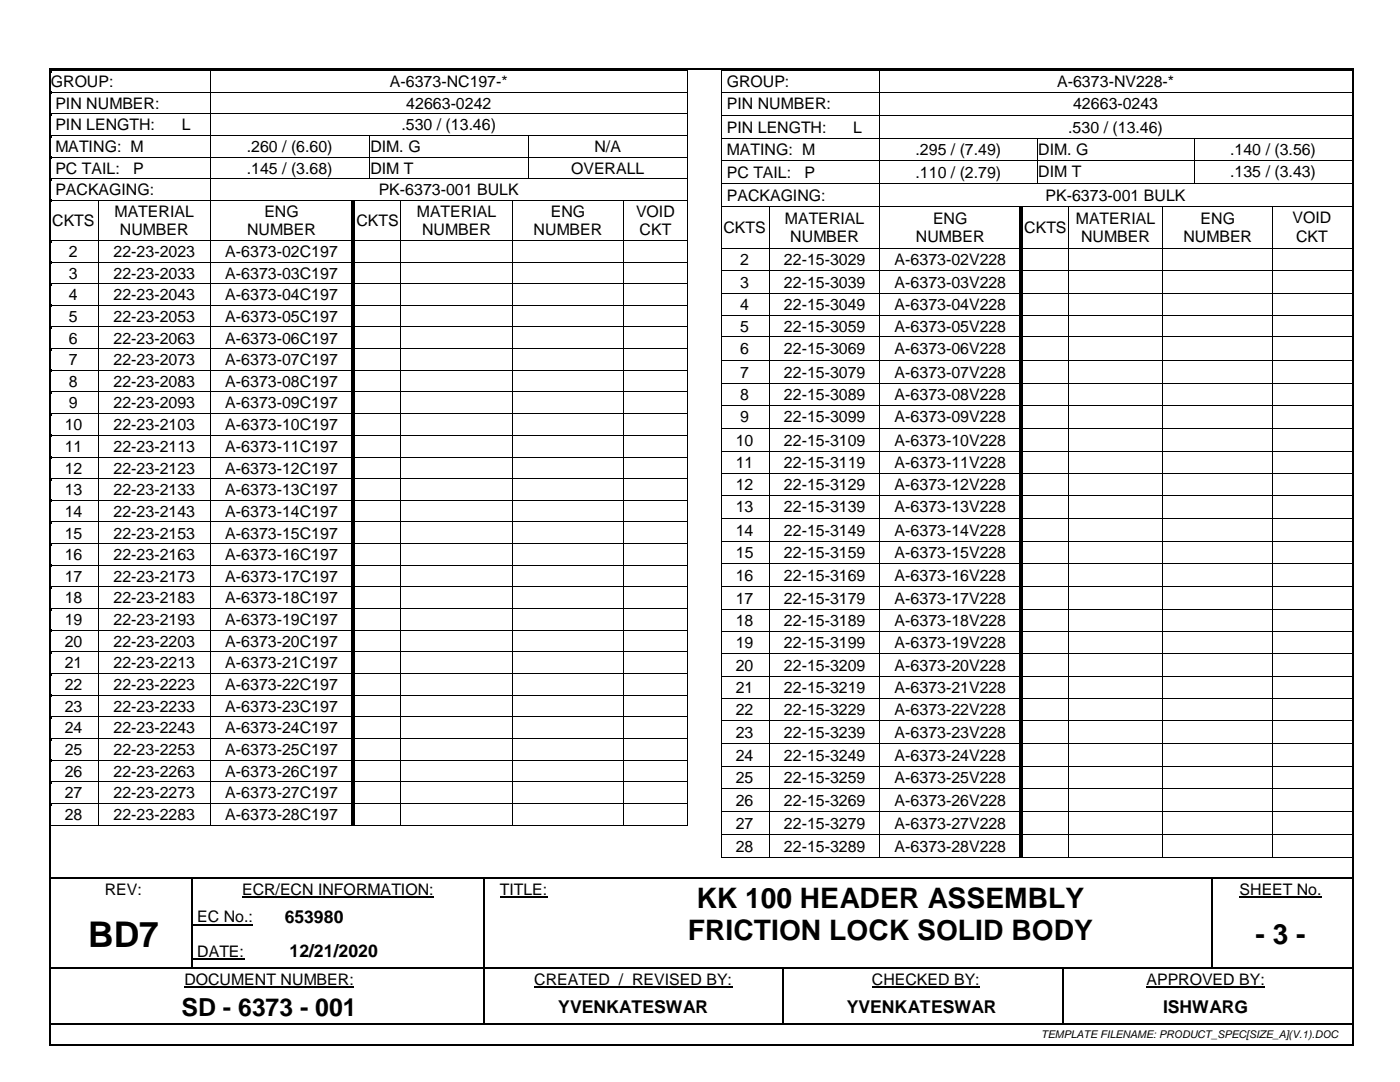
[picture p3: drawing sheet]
<svg xmlns="http://www.w3.org/2000/svg" width="279mm" height="216mm" viewBox="0 0 279 216" stroke-linecap="round" stroke-linejoin="round" font-family="sans-serif">
<defs><g id="words">
<text font-size="7.1" x="17.6" y="188.9">BD7</text>
<g font-size="5.6">
<text x="139" y="181.1">KK 100 HEADER ASSEMBLY</text>
<text x="137.3" y="187.6">FRICTION LOCK SOLID BODY</text>
<text x="250.6" y="188.3">- 3 -</text>
</g>
<text font-size="5" x="36.2" y="202.7">SD - 6373 - 001</text>
<g font-size="3.5">
<text x="56.8" y="184.1">653980</text>
<text x="57.8" y="191">12/21/2020</text>
<text x="111.4" y="202">YVENKATESWAR</text>
<text x="169" y="202">YVENKATESWAR</text>
<text x="232.1" y="202">ISHWARG</text>
</g>
<g font-size="3.2">
<text x="10.2" y="17.4">GROUP:</text>
<text x="77.8" y="17.4">A-6373-NC197-*</text>
<text x="145.1" y="17.4">GROUP:</text>
<text x="211" y="17.4">A-6373-NV228-*</text>
<text x="11" y="21.7">PIN NUMBER:</text>
<text x="81.1" y="21.7">42663-0242</text>
<text x="145.1" y="21.8">PIN NUMBER:</text>
<text x="214.2" y="21.8">42663-0243</text>
<text x="11" y="26">PIN LENGTH:</text>
<text x="36.3" y="26">L</text>
<text x="80.1" y="26">.530 / (13.46)</text>
<text x="145.1" y="26.5">PIN LENGTH:</text>
<text x="170.3" y="26.5">L</text>
<text x="213.2" y="26.5">.530 / (13.46)</text>
<text x="11" y="30.3">MATING: M</text>
<text x="11" y="34.6">PC TAIL:</text>
<text x="26.6" y="34.6">P</text>
<text x="49.2" y="30.3">.260 / (6.60)</text>
<text x="49.2" y="34.6">.145 / (3.68)</text>
<text x="73.9" y="30.3">DIM. G</text>
<text x="73.9" y="34.6">DIM T</text>
<text x="114" y="34.6">OVERALL</text>
<text x="118.6" y="30.3">N/A</text>
<text x="145.1" y="31">MATING: M</text>
<text x="145.1" y="35.5">PC TAIL:</text>
<text x="160.6" y="35.5">P</text>
<text x="182.7" y="31">.295 / (7.49)</text>
<text x="182.7" y="35.5">.110 / (2.79)</text>
<text x="207.2" y="31">DIM. G</text>
<text x="207.2" y="35.3">DIM T</text>
<text x="245.5" y="31">.140 / (3.56)</text>
<text x="245.5" y="35.3">.135 / (3.43)</text>
<text x="11" y="39">PACKAGING:</text>
<text x="75.6" y="39">PK-6373-001 BULK</text>
<text x="145.1" y="40.1">PACKAGING:</text>
<text x="208.7" y="40.1">PK-6373-001 BULK</text>
<text x="10.4" y="45.1">CKTS</text>
<text x="22.9" y="43.3">MATERIAL</text>
<text x="23.9" y="47">NUMBER</text>
<text x="49.3" y="47">NUMBER</text>
<text x="52.8" y="43.3">ENG</text>
<text x="71.1" y="45.1">CKTS</text>
<text x="83.2" y="43.3">MATERIAL</text>
<text x="84.3" y="47">NUMBER</text>
<text x="106.5" y="47">NUMBER</text>
<text x="109.9" y="43.3">ENG</text>
<text x="126.9" y="43.3">VOID</text>
<text x="127.7" y="47">CKT</text>
<text x="144.4" y="46.5">CKTS</text>
<text x="156.7" y="44.7">MATERIAL</text>
<text x="186.2" y="44.7">ENG</text>
<text x="204.4" y="46.5">CKTS</text>
<text x="214.7" y="44.7">MATERIAL</text>
<text x="239.6" y="44.7">ENG</text>
<text x="258" y="44.5">VOID</text>
<text x="13.8" y="51.3">2</text>
<text x="22.6" y="51.3">22-23-2023</text>
<text x="45" y="51.3">A-6373-02C197</text>
<text x="147.7" y="52.9">2</text>
<text x="156.4" y="52.9">22-15-3029</text>
<text x="157.7" y="48.4">NUMBER</text>
<text x="178.5" y="52.9">A-6373-02V228</text>
<text x="182.8" y="48.4">NUMBER</text>
<text x="215.8" y="48.4">NUMBER</text>
<text x="236.2" y="48.4">NUMBER</text>
<text x="258.6" y="48.2">CKT</text>
<text x="13.8" y="55.6">3</text>
<text x="13.8" y="59.9">4</text>
<text x="22.6" y="55.6">22-23-2033</text>
<text x="22.6" y="59.9">22-23-2043</text>
<text x="45" y="55.6">A-6373-03C197</text>
<text x="45" y="59.9">A-6373-04C197</text>
<text x="147.7" y="57.4">3</text>
<text x="156.4" y="57.4">22-15-3039</text>
<text x="178.5" y="57.4">A-6373-03V228</text>
<text x="13.8" y="64.2">5</text>
<text x="22.6" y="64.2">22-23-2053</text>
<text x="45" y="64.2">A-6373-05C197</text>
<text x="147.7" y="61.9">4</text>
<text x="156.4" y="61.9">22-15-3049</text>
<text x="178.5" y="61.9">A-6373-04V228</text>
<text x="13.8" y="68.5">6</text>
<text x="22.6" y="68.5">22-23-2063</text>
<text x="45" y="68.5">A-6373-06C197</text>
<text x="147.7" y="66.2">5</text>
<text x="147.7" y="70.7">6</text>
<text x="156.4" y="66.2">22-15-3059</text>
<text x="156.4" y="70.7">22-15-3069</text>
<text x="178.5" y="66.2">A-6373-05V228</text>
<text x="178.5" y="70.7">A-6373-06V228</text>
<text x="13.8" y="72.9">7</text>
<text x="13.8" y="77.2">8</text>
<text x="22.6" y="72.9">22-23-2073</text>
<text x="22.6" y="77.2">22-23-2083</text>
<text x="45" y="72.9">A-6373-07C197</text>
<text x="45" y="77.2">A-6373-08C197</text>
<text x="147.7" y="75.3">7</text>
<text x="156.4" y="75.3">22-15-3079</text>
<text x="178.5" y="75.3">A-6373-07V228</text>
<text x="13.8" y="81.5">9</text>
<text x="22.6" y="81.5">22-23-2093</text>
<text x="45" y="81.5">A-6373-09C197</text>
<text x="147.7" y="79.8">8</text>
<text x="156.4" y="79.8">22-15-3089</text>
<text x="178.5" y="79.8">A-6373-08V228</text>
<text x="12.9" y="85.8">10</text>
<text x="22.6" y="85.8">22-23-2103</text>
<text x="45" y="85.8">A-6373-10C197</text>
<text x="146.8" y="88.9">10</text>
<text x="147.7" y="84.3">9</text>
<text x="156.4" y="84.3">22-15-3099</text>
<text x="156.4" y="88.9">22-15-3109</text>
<text x="178.5" y="84.3">A-6373-09V228</text>
<text x="178.5" y="88.9">A-6373-10V228</text>
<text x="12.9" y="90.1">11</text>
<text x="12.9" y="94.5">12</text>
<text x="22.6" y="90.1">22-23-2113</text>
<text x="22.6" y="94.5">22-23-2123</text>
<text x="45" y="90.1">A-6373-11C197</text>
<text x="45" y="94.5">A-6373-12C197</text>
<text x="146.8" y="93.4">11</text>
<text x="156.4" y="93.4">22-15-3119</text>
<text x="178.5" y="93.4">A-6373-11V228</text>
<text x="12.9" y="98.8">13</text>
<text x="22.6" y="98.8">22-23-2133</text>
<text x="45" y="98.8">A-6373-13C197</text>
<text x="146.8" y="97.8">12</text>
<text x="156.4" y="97.8">22-15-3129</text>
<text x="178.5" y="97.8">A-6373-12V228</text>
<text x="12.9" y="103.1">14</text>
<text x="12.9" y="107.5">15</text>
<text x="22.6" y="103.1">22-23-2143</text>
<text x="22.6" y="107.5">22-23-2153</text>
<text x="45" y="103.1">A-6373-14C197</text>
<text x="45" y="107.5">A-6373-15C197</text>
<text x="146.8" y="102.3">13</text>
<text x="146.8" y="106.9">14</text>
<text x="156.4" y="102.3">22-15-3139</text>
<text x="156.4" y="106.9">22-15-3149</text>
<text x="178.5" y="102.3">A-6373-13V228</text>
<text x="178.5" y="106.9">A-6373-14V228</text>
<text x="12.9" y="111.8">16</text>
<text x="22.6" y="111.8">22-23-2163</text>
<text x="45" y="111.8">A-6373-16C197</text>
<text x="146.8" y="111.4">15</text>
<text x="156.4" y="111.4">22-15-3159</text>
<text x="178.5" y="111.4">A-6373-15V228</text>
<text x="12.9" y="116.1">17</text>
<text x="22.6" y="116.1">22-23-2173</text>
<text x="45" y="116.1">A-6373-17C197</text>
<text x="146.8" y="115.8">16</text>
<text x="156.4" y="115.8">22-15-3169</text>
<text x="178.5" y="115.8">A-6373-16V228</text>
<text x="12.9" y="120.4">18</text>
<text x="12.9" y="124.7">19</text>
<text x="22.6" y="120.4">22-23-2183</text>
<text x="22.6" y="124.7">22-23-2193</text>
<text x="45" y="120.4">A-6373-18C197</text>
<text x="45" y="124.7">A-6373-19C197</text>
<text x="146.8" y="120.5">17</text>
<text x="146.8" y="125">18</text>
<text x="156.4" y="120.5">22-15-3179</text>
<text x="156.4" y="125">22-15-3189</text>
<text x="178.5" y="120.5">A-6373-17V228</text>
<text x="178.5" y="125">A-6373-18V228</text>
<text x="12.9" y="129.1">20</text>
<text x="22.6" y="129.1">22-23-2203</text>
<text x="45" y="129.1">A-6373-20C197</text>
<text x="146.8" y="129.4">19</text>
<text x="156.4" y="129.4">22-15-3199</text>
<text x="178.5" y="129.4">A-6373-19V228</text>
<text x="12.9" y="133.4">21</text>
<text x="12.9" y="137.7">22</text>
<text x="22.6" y="133.4">22-23-2213</text>
<text x="22.6" y="137.7">22-23-2223</text>
<text x="45" y="133.4">A-6373-21C197</text>
<text x="45" y="137.7">A-6373-22C197</text>
<text x="146.8" y="133.8">20</text>
<text x="156.4" y="133.8">22-15-3209</text>
<text x="178.5" y="133.8">A-6373-20V228</text>
<text x="12.9" y="142">23</text>
<text x="22.6" y="142">22-23-2233</text>
<text x="45" y="142">A-6373-23C197</text>
<text x="146.8" y="138.3">21</text>
<text x="146.8" y="142.7">22</text>
<text x="156.4" y="138.3">22-15-3219</text>
<text x="156.4" y="142.7">22-15-3229</text>
<text x="178.5" y="138.3">A-6373-21V228</text>
<text x="178.5" y="142.7">A-6373-22V228</text>
<text x="12.9" y="146.3">24</text>
<text x="22.6" y="146.3">22-23-2243</text>
<text x="45" y="146.3">A-6373-24C197</text>
<text x="146.8" y="147.2">23</text>
<text x="156.4" y="147.2">22-15-3239</text>
<text x="178.5" y="147.2">A-6373-23V228</text>
<text x="12.9" y="150.6">25</text>
<text x="12.9" y="155">26</text>
<text x="22.6" y="150.6">22-23-2253</text>
<text x="22.6" y="155">22-23-2263</text>
<text x="45" y="150.6">A-6373-25C197</text>
<text x="45" y="155">A-6373-26C197</text>
<text x="146.8" y="151.8">24</text>
<text x="156.4" y="151.8">22-15-3249</text>
<text x="178.5" y="151.8">A-6373-24V228</text>
<text x="12.9" y="159.3">27</text>
<text x="22.6" y="159.3">22-23-2273</text>
<text x="45" y="159.3">A-6373-27C197</text>
<text x="146.8" y="156.3">25</text>
<text x="146.8" y="160.8">26</text>
<text x="156.4" y="156.3">22-15-3259</text>
<text x="156.4" y="160.8">22-15-3269</text>
<text x="178.5" y="156.3">A-6373-25V228</text>
<text x="178.5" y="160.8">A-6373-26V228</text>
<text x="12.9" y="163.7">28</text>
<text x="22.6" y="163.7">22-23-2283</text>
<text x="45" y="163.7">A-6373-28C197</text>
<text x="146.8" y="165.4">27</text>
<text x="156.4" y="165.4">22-15-3279</text>
<text x="178.5" y="165.4">A-6373-27V228</text>
<text x="146.8" y="170">28</text>
<text x="156.4" y="170">22-15-3289</text>
<text x="178.5" y="170">A-6373-28V228</text>
<text x="20.9" y="178.5">REV:</text>
<text x="48.3" y="178.5">ECR/ECN INFORMATION:</text>
<text x="99.8" y="178.5">TITLE:</text>
<text x="247.4" y="178.5">SHEET No.</text>
<text x="39.4" y="184.1">EC No.:</text>
<text x="39.4" y="191">DATE:</text>
<text x="36.8" y="196.5">DOCUMENT NUMBER:</text>
<text x="106.6" y="196.5">CREATED / REVISED BY:</text>
<text x="174" y="196.5">CHECKED BY:</text>
<text x="228.8" y="196.5">APPROVED BY:</text>
</g>
<text font-size="2.1" x="207.8" y="207.1">TEMPLATE FILENAME: PRODUCT_SPEC[SIZE_A](V.1).DOC</text>
</g></defs>
<path d="M48.3 179h38.3M99.8 179h9.5M247.4 179h16.4M36.8 197h33.9M38.5 184.5h12M38.5 191.4h10.2M106.6 197h39.6M174 197h21.5M228.8 197h23.7" fill="none" stroke="#000" stroke-width=".21"/>
<g fill="none" stroke="#000" stroke-width=".34">
<path d="M10 14v194.3M10.2 13.8h259.7M270.1 14v194.3M10.2 175.1h28M38.6 175.1h57.8M96.7 175.1h16.9M113.9 175.1h127.9M242.2 175.1h26.9M96.5 198.2v6M156.2 198.2v6M10.2 204.4h86.2M10.2 208.5h259.7"/>
<path d="M96.7 204.4h59.4M156.4 204.4h55.6M212.3 204.4h56.8"/>
</g>
<g fill="#000">
<path d="M9.8 13.6h.4v.4h-.4z" fill-rule="evenodd"/>
<path d="M9.8 13.6h.4v.4h-.4z" fill-rule="evenodd"/>
<path d="M10.2 14h.1v.4h-.1z" fill-rule="evenodd"/>
<path d="M10.2 14h.1v.1h-.1z" fill-rule="evenodd"/>
<path d="M10.2 18.3h.1v.4h-.1z" fill-rule="evenodd"/>
<path d="M41.8 14.1h.2v.3h-.2z" fill-rule="evenodd"/>
<path d="M41.8 14h.2v.1h-.2z" fill-rule="evenodd"/>
<path d="M41.8 18.3h.2v.4h-.2z" fill-rule="evenodd"/>
<path d="M137.1 14h.2v.4h-.2z" fill-rule="evenodd"/>
<path d="M137.1 14h.2v.1h-.2z" fill-rule="evenodd"/>
<path d="M137.1 18.3h.2v.4h-.2z" fill-rule="evenodd"/>
<path d="M143.8 14h.2v.4h-.2z" fill-rule="evenodd"/>
<path d="M143.8 14h.2v.1h-.2z" fill-rule="evenodd"/>
<path d="M143.8 18.3h.2v.5h-.2z" fill-rule="evenodd"/>
<path d="M175.5 14.1h.1v.3h-.1z" fill-rule="evenodd"/>
<path d="M175.5 14h.1v.1h-.1z" fill-rule="evenodd"/>
<path d="M175.5 18.3h.1v.5h-.1z" fill-rule="evenodd"/>
<path d="M269.8 14h.2v.1h-.2z" fill-rule="evenodd"/>
<path d="M269.9 13.6h.4v.4h-.4z" fill-rule="evenodd"/>
<path d="M269.9 13.6h.4v.4h-.4z" fill-rule="evenodd"/>
<path d="M10.2 22.6h.1v.4h-.1z" fill-rule="evenodd"/>
<path d="M10.2 26.9h.1v.5h-.1z" fill-rule="evenodd"/>
<path d="M10.2 31.2h.1v.5h-.1z" fill-rule="evenodd"/>
<path d="M10.2 35.6h.1v.4h-.1z" fill-rule="evenodd"/>
<path d="M41.8 22.6h.2v.4h-.2z" fill-rule="evenodd"/>
<path d="M41.8 26.9h.2v.5h-.2z" fill-rule="evenodd"/>
<path d="M41.8 31.2h.2v.5h-.2z" fill-rule="evenodd"/>
<path d="M41.8 35.6h.2v.4h-.2z" fill-rule="evenodd"/>
<path d="M73.6 27.1h.2v.3h-.2z" fill-rule="evenodd"/>
<path d="M73.6 26.9h.2v.2h-.2z" fill-rule="evenodd"/>
<path d="M73.6 31.2h.2v.5h-.2z" fill-rule="evenodd"/>
<path d="M73.6 35.6h.2v.1h-.2z" fill-rule="evenodd"/>
<path d="M105.3 27.1h.2v.3h-.2z" fill-rule="evenodd"/>
<path d="M105.3 26.9h.2v.2h-.2z" fill-rule="evenodd"/>
<path d="M105.3 31.2h.2v.5h-.2z" fill-rule="evenodd"/>
<path d="M105.3 35.6h.2v.1h-.2z" fill-rule="evenodd"/>
<path d="M137.1 22.6h.2v.4h-.2z" fill-rule="evenodd"/>
<path d="M137.1 26.9h.2v.5h-.2z" fill-rule="evenodd"/>
<path d="M137.1 31.2h.2v.5h-.2z" fill-rule="evenodd"/>
<path d="M137.1 35.6h.2v.4h-.2z" fill-rule="evenodd"/>
<path d="M143.8 23h.2v.4h-.2z" fill-rule="evenodd"/>
<path d="M143.8 27.6h.2v.4h-.2z" fill-rule="evenodd"/>
<path d="M143.8 31.9h.2v.4h-.2z" fill-rule="evenodd"/>
<path d="M143.8 36.5h.2v.5h-.2z" fill-rule="evenodd"/>
<path d="M175.5 23h.1v.4h-.1z" fill-rule="evenodd"/>
<path d="M175.5 27.6h.1v.4h-.1z" fill-rule="evenodd"/>
<path d="M175.5 31.9h.1v.4h-.1z" fill-rule="evenodd"/>
<path d="M175.5 36.5h.1v.5h-.1z" fill-rule="evenodd"/>
<path d="M206.9 27.7h.1v.3h-.1z" fill-rule="evenodd"/>
<path d="M206.9 27.6h.1v.1h-.1z" fill-rule="evenodd"/>
<path d="M206.9 31.9h.1v.4h-.1z" fill-rule="evenodd"/>
<path d="M206.9 36.5h.1v.2h-.1z" fill-rule="evenodd"/>
<path d="M238.2 27.7h.2v.3h-.2z" fill-rule="evenodd"/>
<path d="M238.2 27.6h.2v.1h-.2z" fill-rule="evenodd"/>
<path d="M238.2 31.9h.2v.4h-.2z" fill-rule="evenodd"/>
<path d="M238.2 36.5h.2v.2h-.2z" fill-rule="evenodd"/>
<path d="M10.2 39.9h.1v.4h-.1z" fill-rule="evenodd"/>
<path d="M10.2 47.9h.1v.4h-.1z" fill-rule="evenodd"/>
<path d="M10.2 52.2h.1v.4h-.1z" fill-rule="evenodd"/>
<path d="M10.2 56.5h.1v.4h-.1z" fill-rule="evenodd"/>
<path d="M19.6 40.1h.2v.2h-.2z" fill-rule="evenodd"/>
<path d="M19.6 39.9h.2v.2h-.2z" fill-rule="evenodd"/>
<path d="M19.6 47.9h.2v.4h-.2z" fill-rule="evenodd"/>
<path d="M19.6 52.2h.2v.4h-.2z" fill-rule="evenodd"/>
<path d="M19.6 56.5h.2v.4h-.2z" fill-rule="evenodd"/>
<path d="M41.8 39.9h.2v.4h-.2z" fill-rule="evenodd"/>
<path d="M41.8 47.9h.2v.4h-.2z" fill-rule="evenodd"/>
<path d="M41.8 52.2h.2v.4h-.2z" fill-rule="evenodd"/>
<path d="M41.8 56.5h.2v.4h-.2z" fill-rule="evenodd"/>
<path d="M70.1 40.1h.3v.2h-.3z" fill-rule="evenodd"/>
<path d="M70.1 39.9h.2v.2h-.2z" fill-rule="evenodd"/>
<path d="M70.1 47.9h.3v.4h-.3z" fill-rule="evenodd"/>
<path d="M70.1 52.2h.3v.4h-.3z" fill-rule="evenodd"/>
<path d="M70.1 56.5h.3v.4h-.3z" fill-rule="evenodd"/>
<path d="M70.6 40.1h.3v.2h-.3z" fill-rule="evenodd"/>
<path d="M70.6 47.9h.3v.4h-.3z" fill-rule="evenodd"/>
<path d="M70.6 52.2h.3v.4h-.3z" fill-rule="evenodd"/>
<path d="M70.6 56.5h.3v.4h-.3z" fill-rule="evenodd"/>
<path d="M79.9 40.1h.2v.2h-.2z" fill-rule="evenodd"/>
<path d="M79.9 39.9h.2v.2h-.2z" fill-rule="evenodd"/>
<path d="M79.9 47.9h.2v.4h-.2z" fill-rule="evenodd"/>
<path d="M79.9 52.2h.2v.4h-.2z" fill-rule="evenodd"/>
<path d="M79.9 56.5h.2v.4h-.2z" fill-rule="evenodd"/>
<path d="M102.2 40.1h.1v.2h-.1z" fill-rule="evenodd"/>
<path d="M102.2 39.9h.1v.2h-.1z" fill-rule="evenodd"/>
<path d="M102.2 47.9h.1v.4h-.1z" fill-rule="evenodd"/>
<path d="M102.2 52.2h.1v.4h-.1z" fill-rule="evenodd"/>
<path d="M102.2 56.5h.1v.4h-.1z" fill-rule="evenodd"/>
<path d="M124.4 40.1h.2v.2h-.2z" fill-rule="evenodd"/>
<path d="M124.4 39.9h.2v.2h-.2z" fill-rule="evenodd"/>
<path d="M124.4 47.9h.2v.4h-.2z" fill-rule="evenodd"/>
<path d="M124.4 52.2h.2v.4h-.2z" fill-rule="evenodd"/>
<path d="M124.4 56.5h.2v.4h-.2z" fill-rule="evenodd"/>
<path d="M137.1 39.9h.2v.4h-.2z" fill-rule="evenodd"/>
<path d="M137.1 47.9h.2v.4h-.2z" fill-rule="evenodd"/>
<path d="M137.1 52.2h.2v.4h-.2z" fill-rule="evenodd"/>
<path d="M137.1 56.5h.2v.4h-.2z" fill-rule="evenodd"/>
<path d="M143.8 41.2h.2v.4h-.2z" fill-rule="evenodd"/>
<path d="M143.8 49.5h.2v.4h-.2z" fill-rule="evenodd"/>
<path d="M143.8 53.8h.2v.4h-.2z" fill-rule="evenodd"/>
<path d="M143.8 58.4h.2v.5h-.2z" fill-rule="evenodd"/>
<path d="M153.5 41.3h.2v.3h-.2z" fill-rule="evenodd"/>
<path d="M153.5 41.2h.2v.1h-.2z" fill-rule="evenodd"/>
<path d="M153.5 49.5h.2v.4h-.2z" fill-rule="evenodd"/>
<path d="M153.5 53.8h.2v.4h-.2z" fill-rule="evenodd"/>
<path d="M153.5 58.4h.2v.5h-.2z" fill-rule="evenodd"/>
<path d="M175.5 41.2h.1v.4h-.1z" fill-rule="evenodd"/>
<path d="M175.5 49.5h.1v.4h-.1z" fill-rule="evenodd"/>
<path d="M175.5 53.8h.1v.4h-.1z" fill-rule="evenodd"/>
<path d="M175.5 58.4h.1v.5h-.1z" fill-rule="evenodd"/>
<path d="M203.4 41.3h.2v.3h-.2z" fill-rule="evenodd"/>
<path d="M203.4 41.2h.2v.1h-.2z" fill-rule="evenodd"/>
<path d="M203.4 49.5h.2v.4h-.2z" fill-rule="evenodd"/>
<path d="M203.4 53.8h.2v.4h-.2z" fill-rule="evenodd"/>
<path d="M203.4 58.4h.2v.5h-.2z" fill-rule="evenodd"/>
<path d="M203.9 41.3h.3v.3h-.3z" fill-rule="evenodd"/>
<path d="M203.9 49.5h.3v.4h-.3z" fill-rule="evenodd"/>
<path d="M203.9 53.8h.3v.4h-.3z" fill-rule="evenodd"/>
<path d="M203.9 58.4h.3v.5h-.3z" fill-rule="evenodd"/>
<path d="M213.1 41.3h.2v.3h-.2z" fill-rule="evenodd"/>
<path d="M213.1 41.2h.2v.1h-.2z" fill-rule="evenodd"/>
<path d="M213.1 49.5h.2v.4h-.2z" fill-rule="evenodd"/>
<path d="M213.1 53.8h.2v.4h-.2z" fill-rule="evenodd"/>
<path d="M213.1 58.4h.2v.5h-.2z" fill-rule="evenodd"/>
<path d="M231.9 41.3h.2v.3h-.2z" fill-rule="evenodd"/>
<path d="M231.9 41.2h.2v.1h-.2z" fill-rule="evenodd"/>
<path d="M231.9 49.5h.2v.4h-.2z" fill-rule="evenodd"/>
<path d="M231.9 53.8h.2v.4h-.2z" fill-rule="evenodd"/>
<path d="M231.9 58.4h.2v.5h-.2z" fill-rule="evenodd"/>
<path d="M253.9 41.3h.2v.3h-.2z" fill-rule="evenodd"/>
<path d="M253.9 41.2h.2v.1h-.2z" fill-rule="evenodd"/>
<path d="M253.9 49.5h.2v.4h-.2z" fill-rule="evenodd"/>
<path d="M253.9 53.8h.2v.4h-.2z" fill-rule="evenodd"/>
<path d="M253.9 58.4h.2v.5h-.2z" fill-rule="evenodd"/>
<path d="M10.2 60.8h.1v.5h-.1z" fill-rule="evenodd"/>
<path d="M10.2 65.2h.1v.4h-.1z" fill-rule="evenodd"/>
<path d="M10.2 69.5h.1v.4h-.1z" fill-rule="evenodd"/>
<path d="M10.2 73.8h.1v.4h-.1z" fill-rule="evenodd"/>
<path d="M10.2 78.1h.1v.4h-.1z" fill-rule="evenodd"/>
<path d="M19.6 60.8h.2v.5h-.2z" fill-rule="evenodd"/>
<path d="M19.6 65.2h.2v.4h-.2z" fill-rule="evenodd"/>
<path d="M19.6 69.5h.2v.4h-.2z" fill-rule="evenodd"/>
<path d="M19.6 73.8h.2v.4h-.2z" fill-rule="evenodd"/>
<path d="M19.6 78.1h.2v.4h-.2z" fill-rule="evenodd"/>
<path d="M41.8 60.8h.2v.5h-.2z" fill-rule="evenodd"/>
<path d="M41.8 65.2h.2v.4h-.2z" fill-rule="evenodd"/>
<path d="M41.8 69.5h.2v.4h-.2z" fill-rule="evenodd"/>
<path d="M41.8 73.8h.2v.4h-.2z" fill-rule="evenodd"/>
<path d="M41.8 78.1h.2v.4h-.2z" fill-rule="evenodd"/>
<path d="M70.1 60.8h.3v.5h-.3z" fill-rule="evenodd"/>
<path d="M70.1 65.2h.3v.4h-.3z" fill-rule="evenodd"/>
<path d="M70.1 69.5h.3v.4h-.3z" fill-rule="evenodd"/>
<path d="M70.1 73.8h.3v.4h-.3z" fill-rule="evenodd"/>
<path d="M70.1 78.1h.3v.4h-.3z" fill-rule="evenodd"/>
<path d="M70.6 60.8h.3v.5h-.3z" fill-rule="evenodd"/>
<path d="M70.6 65.2h.3v.4h-.3z" fill-rule="evenodd"/>
<path d="M70.6 69.5h.3v.4h-.3z" fill-rule="evenodd"/>
<path d="M70.6 73.8h.3v.4h-.3z" fill-rule="evenodd"/>
<path d="M70.6 78.1h.3v.4h-.3z" fill-rule="evenodd"/>
<path d="M79.9 60.8h.2v.5h-.2z" fill-rule="evenodd"/>
<path d="M79.9 65.2h.2v.4h-.2z" fill-rule="evenodd"/>
<path d="M79.9 69.5h.2v.4h-.2z" fill-rule="evenodd"/>
<path d="M79.9 73.8h.2v.4h-.2z" fill-rule="evenodd"/>
<path d="M79.9 78.1h.2v.4h-.2z" fill-rule="evenodd"/>
<path d="M102.2 60.8h.1v.5h-.1z" fill-rule="evenodd"/>
<path d="M102.2 65.2h.1v.4h-.1z" fill-rule="evenodd"/>
<path d="M102.2 69.5h.1v.4h-.1z" fill-rule="evenodd"/>
<path d="M102.2 73.8h.1v.4h-.1z" fill-rule="evenodd"/>
<path d="M102.2 78.1h.1v.4h-.1z" fill-rule="evenodd"/>
<path d="M124.4 60.8h.2v.5h-.2z" fill-rule="evenodd"/>
<path d="M124.4 65.2h.2v.4h-.2z" fill-rule="evenodd"/>
<path d="M124.4 69.5h.2v.4h-.2z" fill-rule="evenodd"/>
<path d="M124.4 73.8h.2v.4h-.2z" fill-rule="evenodd"/>
<path d="M124.4 78.1h.2v.4h-.2z" fill-rule="evenodd"/>
<path d="M137.1 60.8h.2v.5h-.2z" fill-rule="evenodd"/>
<path d="M137.1 65.2h.2v.4h-.2z" fill-rule="evenodd"/>
<path d="M137.1 69.5h.2v.4h-.2z" fill-rule="evenodd"/>
<path d="M137.1 73.8h.2v.4h-.2z" fill-rule="evenodd"/>
<path d="M137.1 78.1h.2v.4h-.2z" fill-rule="evenodd"/>
<path d="M143.8 62.8h.2v.4h-.2z" fill-rule="evenodd"/>
<path d="M143.8 67.1h.2v.5h-.2z" fill-rule="evenodd"/>
<path d="M143.8 71.8h.2v.4h-.2z" fill-rule="evenodd"/>
<path d="M143.8 76.4h.2v.5h-.2z" fill-rule="evenodd"/>
<path d="M153.5 62.8h.2v.4h-.2z" fill-rule="evenodd"/>
<path d="M153.5 67.1h.2v.5h-.2z" fill-rule="evenodd"/>
<path d="M153.5 71.8h.2v.4h-.2z" fill-rule="evenodd"/>
<path d="M153.5 76.4h.2v.5h-.2z" fill-rule="evenodd"/>
<path d="M175.5 62.8h.1v.4h-.1z" fill-rule="evenodd"/>
<path d="M175.5 67.1h.1v.5h-.1z" fill-rule="evenodd"/>
<path d="M175.5 71.8h.1v.4h-.1z" fill-rule="evenodd"/>
<path d="M175.5 76.4h.1v.5h-.1z" fill-rule="evenodd"/>
<path d="M203.4 62.8h.2v.4h-.2z" fill-rule="evenodd"/>
<path d="M203.4 67.1h.2v.5h-.2z" fill-rule="evenodd"/>
<path d="M203.4 71.8h.2v.4h-.2z" fill-rule="evenodd"/>
<path d="M203.4 76.4h.2v.5h-.2z" fill-rule="evenodd"/>
<path d="M203.9 62.8h.3v.4h-.3z" fill-rule="evenodd"/>
<path d="M203.9 67.1h.3v.5h-.3z" fill-rule="evenodd"/>
<path d="M203.9 71.8h.3v.4h-.3z" fill-rule="evenodd"/>
<path d="M203.9 76.4h.3v.5h-.3z" fill-rule="evenodd"/>
<path d="M213.1 62.8h.2v.4h-.2z" fill-rule="evenodd"/>
<path d="M213.1 67.1h.2v.5h-.2z" fill-rule="evenodd"/>
<path d="M213.1 71.8h.2v.4h-.2z" fill-rule="evenodd"/>
<path d="M213.1 76.4h.2v.5h-.2z" fill-rule="evenodd"/>
<path d="M231.9 62.8h.2v.4h-.2z" fill-rule="evenodd"/>
<path d="M231.9 67.1h.2v.5h-.2z" fill-rule="evenodd"/>
<path d="M231.9 71.8h.2v.4h-.2z" fill-rule="evenodd"/>
<path d="M231.9 76.4h.2v.5h-.2z" fill-rule="evenodd"/>
<path d="M253.9 62.8h.2v.4h-.2z" fill-rule="evenodd"/>
<path d="M253.9 67.1h.2v.5h-.2z" fill-rule="evenodd"/>
<path d="M253.9 71.8h.2v.4h-.2z" fill-rule="evenodd"/>
<path d="M253.9 76.4h.2v.5h-.2z" fill-rule="evenodd"/>
<path d="M10.2 82.4h.1v.5h-.1z" fill-rule="evenodd"/>
<path d="M10.2 86.8h.1v.4h-.1z" fill-rule="evenodd"/>
<path d="M10.2 91.1h.1v.4h-.1z" fill-rule="evenodd"/>
<path d="M10.2 95.4h.1v.5h-.1z" fill-rule="evenodd"/>
<path d="M19.6 82.4h.2v.5h-.2z" fill-rule="evenodd"/>
<path d="M19.6 86.8h.2v.4h-.2z" fill-rule="evenodd"/>
<path d="M19.6 91.1h.2v.4h-.2z" fill-rule="evenodd"/>
<path d="M19.6 95.4h.2v.5h-.2z" fill-rule="evenodd"/>
<path d="M41.8 82.4h.2v.5h-.2z" fill-rule="evenodd"/>
<path d="M41.8 86.8h.2v.4h-.2z" fill-rule="evenodd"/>
<path d="M41.8 91.1h.2v.4h-.2z" fill-rule="evenodd"/>
<path d="M41.8 95.4h.2v.5h-.2z" fill-rule="evenodd"/>
<path d="M70.1 82.4h.3v.5h-.3z" fill-rule="evenodd"/>
<path d="M70.1 86.8h.3v.4h-.3z" fill-rule="evenodd"/>
<path d="M70.1 91.1h.3v.4h-.3z" fill-rule="evenodd"/>
<path d="M70.1 95.4h.3v.5h-.3z" fill-rule="evenodd"/>
<path d="M70.6 82.4h.3v.5h-.3z" fill-rule="evenodd"/>
<path d="M70.6 86.8h.3v.4h-.3z" fill-rule="evenodd"/>
<path d="M70.6 91.1h.3v.4h-.3z" fill-rule="evenodd"/>
<path d="M70.6 95.4h.3v.5h-.3z" fill-rule="evenodd"/>
<path d="M79.9 82.4h.2v.5h-.2z" fill-rule="evenodd"/>
<path d="M79.9 86.8h.2v.4h-.2z" fill-rule="evenodd"/>
<path d="M79.9 91.1h.2v.4h-.2z" fill-rule="evenodd"/>
<path d="M79.9 95.4h.2v.5h-.2z" fill-rule="evenodd"/>
<path d="M102.2 82.4h.1v.5h-.1z" fill-rule="evenodd"/>
<path d="M102.2 86.8h.1v.4h-.1z" fill-rule="evenodd"/>
<path d="M102.2 91.1h.1v.4h-.1z" fill-rule="evenodd"/>
<path d="M102.2 95.4h.1v.5h-.1z" fill-rule="evenodd"/>
<path d="M124.4 82.4h.2v.5h-.2z" fill-rule="evenodd"/>
<path d="M124.4 86.8h.2v.4h-.2z" fill-rule="evenodd"/>
<path d="M124.4 91.1h.2v.4h-.2z" fill-rule="evenodd"/>
<path d="M124.4 95.4h.2v.5h-.2z" fill-rule="evenodd"/>
<path d="M137.1 82.4h.2v.5h-.2z" fill-rule="evenodd"/>
<path d="M137.1 86.8h.2v.4h-.2z" fill-rule="evenodd"/>
<path d="M137.1 91.1h.2v.4h-.2z" fill-rule="evenodd"/>
<path d="M137.1 95.4h.2v.5h-.2z" fill-rule="evenodd"/>
<path d="M143.8 80.7h.2v.5h-.2z" fill-rule="evenodd"/>
<path d="M143.8 85.4h.2v.4h-.2z" fill-rule="evenodd"/>
<path d="M143.8 90h.2v.4h-.2z" fill-rule="evenodd"/>
<path d="M143.8 94.4h.2v.4h-.2z" fill-rule="evenodd"/>
<path d="M143.8 98.7h.2v.5h-.2z" fill-rule="evenodd"/>
<path d="M153.5 80.7h.2v.5h-.2z" fill-rule="evenodd"/>
<path d="M153.5 85.4h.2v.4h-.2z" fill-rule="evenodd"/>
<path d="M153.5 90h.2v.4h-.2z" fill-rule="evenodd"/>
<path d="M153.5 94.4h.2v.4h-.2z" fill-rule="evenodd"/>
<path d="M153.5 98.7h.2v.5h-.2z" fill-rule="evenodd"/>
<path d="M175.5 80.7h.1v.5h-.1z" fill-rule="evenodd"/>
<path d="M175.5 85.4h.1v.4h-.1z" fill-rule="evenodd"/>
<path d="M175.5 90h.1v.4h-.1z" fill-rule="evenodd"/>
<path d="M175.5 94.4h.1v.4h-.1z" fill-rule="evenodd"/>
<path d="M175.5 98.7h.1v.5h-.1z" fill-rule="evenodd"/>
<path d="M203.4 80.7h.2v.5h-.2z" fill-rule="evenodd"/>
<path d="M203.4 85.4h.2v.4h-.2z" fill-rule="evenodd"/>
<path d="M203.4 90h.2v.4h-.2z" fill-rule="evenodd"/>
<path d="M203.4 94.4h.2v.4h-.2z" fill-rule="evenodd"/>
<path d="M203.4 98.7h.2v.5h-.2z" fill-rule="evenodd"/>
<path d="M203.9 80.7h.3v.5h-.3z" fill-rule="evenodd"/>
<path d="M203.9 85.4h.3v.4h-.3z" fill-rule="evenodd"/>
<path d="M203.9 90h.3v.4h-.3z" fill-rule="evenodd"/>
<path d="M203.9 94.4h.3v.4h-.3z" fill-rule="evenodd"/>
<path d="M203.9 98.7h.3v.5h-.3z" fill-rule="evenodd"/>
<path d="M213.1 80.7h.2v.5h-.2z" fill-rule="evenodd"/>
<path d="M213.1 85.4h.2v.4h-.2z" fill-rule="evenodd"/>
<path d="M213.1 90h.2v.4h-.2z" fill-rule="evenodd"/>
<path d="M213.1 94.4h.2v.4h-.2z" fill-rule="evenodd"/>
<path d="M213.1 98.7h.2v.5h-.2z" fill-rule="evenodd"/>
<path d="M231.9 80.7h.2v.5h-.2z" fill-rule="evenodd"/>
<path d="M231.9 85.4h.2v.4h-.2z" fill-rule="evenodd"/>
<path d="M231.9 90h.2v.4h-.2z" fill-rule="evenodd"/>
<path d="M231.9 94.4h.2v.4h-.2z" fill-rule="evenodd"/>
<path d="M231.9 98.7h.2v.5h-.2z" fill-rule="evenodd"/>
<path d="M253.9 80.7h.2v.5h-.2z" fill-rule="evenodd"/>
<path d="M253.9 85.4h.2v.4h-.2z" fill-rule="evenodd"/>
<path d="M253.9 90h.2v.4h-.2z" fill-rule="evenodd"/>
<path d="M253.9 94.4h.2v.4h-.2z" fill-rule="evenodd"/>
<path d="M253.9 98.7h.2v.5h-.2z" fill-rule="evenodd"/>
<path d="M10.2 99.8h.1v.4h-.1z" fill-rule="evenodd"/>
<path d="M10.2 104.1h.1v.4h-.1z" fill-rule="evenodd"/>
<path d="M10.2 108.4h.1v.4h-.1z" fill-rule="evenodd"/>
<path d="M10.2 112.7h.1v.4h-.1z" fill-rule="evenodd"/>
<path d="M10.2 117h.1v.5h-.1z" fill-rule="evenodd"/>
<path d="M19.6 99.8h.2v.4h-.2z" fill-rule="evenodd"/>
<path d="M19.6 104.1h.2v.4h-.2z" fill-rule="evenodd"/>
<path d="M19.6 108.4h.2v.4h-.2z" fill-rule="evenodd"/>
<path d="M19.6 112.7h.2v.4h-.2z" fill-rule="evenodd"/>
<path d="M19.6 117h.2v.5h-.2z" fill-rule="evenodd"/>
<path d="M41.8 99.8h.2v.4h-.2z" fill-rule="evenodd"/>
<path d="M41.8 104.1h.2v.4h-.2z" fill-rule="evenodd"/>
<path d="M41.8 108.4h.2v.4h-.2z" fill-rule="evenodd"/>
<path d="M41.8 112.7h.2v.4h-.2z" fill-rule="evenodd"/>
<path d="M41.8 117h.2v.5h-.2z" fill-rule="evenodd"/>
<path d="M70.1 99.8h.3v.4h-.3z" fill-rule="evenodd"/>
<path d="M70.1 104.1h.3v.4h-.3z" fill-rule="evenodd"/>
<path d="M70.1 108.4h.3v.4h-.3z" fill-rule="evenodd"/>
<path d="M70.1 112.7h.3v.4h-.3z" fill-rule="evenodd"/>
<path d="M70.1 117h.3v.5h-.3z" fill-rule="evenodd"/>
<path d="M70.6 99.8h.3v.4h-.3z" fill-rule="evenodd"/>
<path d="M70.6 104.1h.3v.4h-.3z" fill-rule="evenodd"/>
<path d="M70.6 108.4h.3v.4h-.3z" fill-rule="evenodd"/>
<path d="M70.6 112.7h.3v.4h-.3z" fill-rule="evenodd"/>
<path d="M70.6 117h.3v.5h-.3z" fill-rule="evenodd"/>
<path d="M79.9 99.8h.2v.4h-.2z" fill-rule="evenodd"/>
<path d="M79.9 104.1h.2v.4h-.2z" fill-rule="evenodd"/>
<path d="M79.9 108.4h.2v.4h-.2z" fill-rule="evenodd"/>
<path d="M79.9 112.7h.2v.4h-.2z" fill-rule="evenodd"/>
<path d="M79.9 117h.2v.5h-.2z" fill-rule="evenodd"/>
<path d="M102.2 99.8h.1v.4h-.1z" fill-rule="evenodd"/>
<path d="M102.2 104.1h.1v.4h-.1z" fill-rule="evenodd"/>
<path d="M102.2 108.4h.1v.4h-.1z" fill-rule="evenodd"/>
<path d="M102.2 112.7h.1v.4h-.1z" fill-rule="evenodd"/>
<path d="M102.2 117h.1v.5h-.1z" fill-rule="evenodd"/>
<path d="M124.4 99.8h.2v.4h-.2z" fill-rule="evenodd"/>
<path d="M124.4 104.1h.2v.4h-.2z" fill-rule="evenodd"/>
<path d="M124.4 108.4h.2v.4h-.2z" fill-rule="evenodd"/>
<path d="M124.4 112.7h.2v.4h-.2z" fill-rule="evenodd"/>
<path d="M124.4 117h.2v.5h-.2z" fill-rule="evenodd"/>
<path d="M137.1 99.8h.2v.4h-.2z" fill-rule="evenodd"/>
<path d="M137.1 104.1h.2v.4h-.2z" fill-rule="evenodd"/>
<path d="M137.1 108.4h.2v.4h-.2z" fill-rule="evenodd"/>
<path d="M137.1 112.7h.2v.4h-.2z" fill-rule="evenodd"/>
<path d="M137.1 117h.2v.5h-.2z" fill-rule="evenodd"/>
<path d="M143.8 103.4h.2v.4h-.2z" fill-rule="evenodd"/>
<path d="M143.8 108h.2v.4h-.2z" fill-rule="evenodd"/>
<path d="M143.8 112.3h.2v.5h-.2z" fill-rule="evenodd"/>
<path d="M143.8 116.9h.2v.5h-.2z" fill-rule="evenodd"/>
<path d="M153.5 103.4h.2v.4h-.2z" fill-rule="evenodd"/>
<path d="M153.5 108h.2v.4h-.2z" fill-rule="evenodd"/>
<path d="M153.5 112.3h.2v.5h-.2z" fill-rule="evenodd"/>
<path d="M153.5 116.9h.2v.5h-.2z" fill-rule="evenodd"/>
<path d="M175.5 103.4h.1v.4h-.1z" fill-rule="evenodd"/>
<path d="M175.5 108h.1v.4h-.1z" fill-rule="evenodd"/>
<path d="M175.5 112.3h.1v.5h-.1z" fill-rule="evenodd"/>
<path d="M175.5 116.9h.1v.5h-.1z" fill-rule="evenodd"/>
<path d="M203.4 103.4h.2v.4h-.2z" fill-rule="evenodd"/>
<path d="M203.4 108h.2v.4h-.2z" fill-rule="evenodd"/>
<path d="M203.4 112.3h.2v.5h-.2z" fill-rule="evenodd"/>
<path d="M203.4 116.9h.2v.5h-.2z" fill-rule="evenodd"/>
<path d="M203.9 103.4h.3v.4h-.3z" fill-rule="evenodd"/>
<path d="M203.9 108h.3v.4h-.3z" fill-rule="evenodd"/>
<path d="M203.9 112.3h.3v.5h-.3z" fill-rule="evenodd"/>
<path d="M203.9 116.9h.3v.5h-.3z" fill-rule="evenodd"/>
<path d="M213.1 103.4h.2v.4h-.2z" fill-rule="evenodd"/>
<path d="M213.1 108h.2v.4h-.2z" fill-rule="evenodd"/>
<path d="M213.1 112.3h.2v.5h-.2z" fill-rule="evenodd"/>
<path d="M213.1 116.9h.2v.5h-.2z" fill-rule="evenodd"/>
<path d="M231.9 103.4h.2v.4h-.2z" fill-rule="evenodd"/>
<path d="M231.9 108h.2v.4h-.2z" fill-rule="evenodd"/>
<path d="M231.9 112.3h.2v.5h-.2z" fill-rule="evenodd"/>
<path d="M231.9 116.9h.2v.5h-.2z" fill-rule="evenodd"/>
<path d="M253.9 103.4h.2v.4h-.2z" fill-rule="evenodd"/>
<path d="M253.9 108h.2v.4h-.2z" fill-rule="evenodd"/>
<path d="M253.9 112.3h.2v.5h-.2z" fill-rule="evenodd"/>
<path d="M253.9 116.9h.2v.5h-.2z" fill-rule="evenodd"/>
<path d="M10.2 121.4h.1v.4h-.1z" fill-rule="evenodd"/>
<path d="M10.2 125.7h.1v.4h-.1z" fill-rule="evenodd"/>
<path d="M10.2 130h.1v.4h-.1z" fill-rule="evenodd"/>
<path d="M10.2 134.3h.1v.4h-.1z" fill-rule="evenodd"/>
<path d="M10.2 138.6h.1v.4h-.1z" fill-rule="evenodd"/>
<path d="M19.6 121.4h.2v.4h-.2z" fill-rule="evenodd"/>
<path d="M19.6 125.7h.2v.4h-.2z" fill-rule="evenodd"/>
<path d="M19.6 130h.2v.4h-.2z" fill-rule="evenodd"/>
<path d="M19.6 134.3h.2v.4h-.2z" fill-rule="evenodd"/>
<path d="M19.6 138.6h.2v.4h-.2z" fill-rule="evenodd"/>
<path d="M41.8 121.4h.2v.4h-.2z" fill-rule="evenodd"/>
<path d="M41.8 125.7h.2v.4h-.2z" fill-rule="evenodd"/>
<path d="M41.8 130h.2v.4h-.2z" fill-rule="evenodd"/>
<path d="M41.8 134.3h.2v.4h-.2z" fill-rule="evenodd"/>
<path d="M41.8 138.6h.2v.4h-.2z" fill-rule="evenodd"/>
<path d="M70.1 121.4h.3v.4h-.3z" fill-rule="evenodd"/>
<path d="M70.1 125.7h.3v.4h-.3z" fill-rule="evenodd"/>
<path d="M70.1 130h.3v.4h-.3z" fill-rule="evenodd"/>
<path d="M70.1 134.3h.3v.4h-.3z" fill-rule="evenodd"/>
<path d="M70.1 138.6h.3v.4h-.3z" fill-rule="evenodd"/>
<path d="M70.6 121.4h.3v.4h-.3z" fill-rule="evenodd"/>
<path d="M70.6 125.7h.3v.4h-.3z" fill-rule="evenodd"/>
<path d="M70.6 130h.3v.4h-.3z" fill-rule="evenodd"/>
<path d="M70.6 134.3h.3v.4h-.3z" fill-rule="evenodd"/>
<path d="M70.6 138.6h.3v.4h-.3z" fill-rule="evenodd"/>
<path d="M79.9 121.4h.2v.4h-.2z" fill-rule="evenodd"/>
<path d="M79.9 125.7h.2v.4h-.2z" fill-rule="evenodd"/>
<path d="M79.9 130h.2v.4h-.2z" fill-rule="evenodd"/>
<path d="M79.9 134.3h.2v.4h-.2z" fill-rule="evenodd"/>
<path d="M79.9 138.6h.2v.4h-.2z" fill-rule="evenodd"/>
<path d="M102.2 121.4h.1v.4h-.1z" fill-rule="evenodd"/>
<path d="M102.2 125.7h.1v.4h-.1z" fill-rule="evenodd"/>
<path d="M102.2 130h.1v.4h-.1z" fill-rule="evenodd"/>
<path d="M102.2 134.3h.1v.4h-.1z" fill-rule="evenodd"/>
<path d="M102.2 138.6h.1v.4h-.1z" fill-rule="evenodd"/>
<path d="M124.4 121.4h.2v.4h-.2z" fill-rule="evenodd"/>
<path d="M124.4 125.7h.2v.4h-.2z" fill-rule="evenodd"/>
<path d="M124.4 130h.2v.4h-.2z" fill-rule="evenodd"/>
<path d="M124.4 134.3h.2v.4h-.2z" fill-rule="evenodd"/>
<path d="M124.4 138.6h.2v.4h-.2z" fill-rule="evenodd"/>
<path d="M137.1 121.4h.2v.4h-.2z" fill-rule="evenodd"/>
<path d="M137.1 125.7h.2v.4h-.2z" fill-rule="evenodd"/>
<path d="M137.1 130h.2v.4h-.2z" fill-rule="evenodd"/>
<path d="M137.1 134.3h.2v.4h-.2z" fill-rule="evenodd"/>
<path d="M137.1 138.6h.2v.4h-.2z" fill-rule="evenodd"/>
<path d="M143.8 121.6h.2v.4h-.2z" fill-rule="evenodd"/>
<path d="M143.8 125.9h.2v.4h-.2z" fill-rule="evenodd"/>
<path d="M143.8 130.3h.2v.4h-.2z" fill-rule="evenodd"/>
<path d="M143.8 134.9h.2v.4h-.2z" fill-rule="evenodd"/>
<path d="M143.8 139.3h.2v.4h-.2z" fill-rule="evenodd"/>
<path d="M153.5 121.6h.2v.4h-.2z" fill-rule="evenodd"/>
<path d="M153.5 125.9h.2v.4h-.2z" fill-rule="evenodd"/>
<path d="M153.5 130.3h.2v.4h-.2z" fill-rule="evenodd"/>
<path d="M153.5 134.9h.2v.4h-.2z" fill-rule="evenodd"/>
<path d="M153.5 139.3h.2v.4h-.2z" fill-rule="evenodd"/>
<path d="M175.5 121.6h.1v.4h-.1z" fill-rule="evenodd"/>
<path d="M175.5 125.9h.1v.4h-.1z" fill-rule="evenodd"/>
<path d="M175.5 130.3h.1v.4h-.1z" fill-rule="evenodd"/>
<path d="M175.5 134.9h.1v.4h-.1z" fill-rule="evenodd"/>
<path d="M175.5 139.3h.1v.4h-.1z" fill-rule="evenodd"/>
<path d="M203.4 121.6h.2v.4h-.2z" fill-rule="evenodd"/>
<path d="M203.4 125.9h.2v.4h-.2z" fill-rule="evenodd"/>
<path d="M203.4 130.3h.2v.4h-.2z" fill-rule="evenodd"/>
<path d="M203.4 134.9h.2v.4h-.2z" fill-rule="evenodd"/>
<path d="M203.4 139.3h.2v.4h-.2z" fill-rule="evenodd"/>
<path d="M203.9 121.6h.3v.4h-.3z" fill-rule="evenodd"/>
<path d="M203.9 125.9h.3v.4h-.3z" fill-rule="evenodd"/>
<path d="M203.9 130.3h.3v.4h-.3z" fill-rule="evenodd"/>
<path d="M203.9 134.9h.3v.4h-.3z" fill-rule="evenodd"/>
<path d="M203.9 139.3h.3v.4h-.3z" fill-rule="evenodd"/>
<path d="M213.1 121.6h.2v.4h-.2z" fill-rule="evenodd"/>
<path d="M213.1 125.9h.2v.4h-.2z" fill-rule="evenodd"/>
<path d="M213.1 130.3h.2v.4h-.2z" fill-rule="evenodd"/>
<path d="M213.1 134.9h.2v.4h-.2z" fill-rule="evenodd"/>
<path d="M213.1 139.3h.2v.4h-.2z" fill-rule="evenodd"/>
<path d="M231.9 121.6h.2v.4h-.2z" fill-rule="evenodd"/>
<path d="M231.9 125.9h.2v.4h-.2z" fill-rule="evenodd"/>
<path d="M231.9 130.3h.2v.4h-.2z" fill-rule="evenodd"/>
<path d="M231.9 134.9h.2v.4h-.2z" fill-rule="evenodd"/>
<path d="M231.9 139.3h.2v.4h-.2z" fill-rule="evenodd"/>
<path d="M253.9 121.6h.2v.4h-.2z" fill-rule="evenodd"/>
<path d="M253.9 125.9h.2v.4h-.2z" fill-rule="evenodd"/>
<path d="M253.9 130.3h.2v.4h-.2z" fill-rule="evenodd"/>
<path d="M253.9 134.9h.2v.4h-.2z" fill-rule="evenodd"/>
<path d="M253.9 139.3h.2v.4h-.2z" fill-rule="evenodd"/>
<path d="M10.2 142.9h.1v.5h-.1z" fill-rule="evenodd"/>
<path d="M10.2 147.3h.1v.4h-.1z" fill-rule="evenodd"/>
<path d="M10.2 151.6h.1v.4h-.1z" fill-rule="evenodd"/>
<path d="M10.2 155.9h.1v.5h-.1z" fill-rule="evenodd"/>
<path d="M19.6 142.9h.2v.5h-.2z" fill-rule="evenodd"/>
<path d="M19.6 147.3h.2v.4h-.2z" fill-rule="evenodd"/>
<path d="M19.6 151.6h.2v.4h-.2z" fill-rule="evenodd"/>
<path d="M19.6 155.9h.2v.5h-.2z" fill-rule="evenodd"/>
<path d="M41.8 142.9h.2v.5h-.2z" fill-rule="evenodd"/>
<path d="M41.8 147.3h.2v.4h-.2z" fill-rule="evenodd"/>
<path d="M41.8 151.6h.2v.4h-.2z" fill-rule="evenodd"/>
<path d="M41.8 155.9h.2v.5h-.2z" fill-rule="evenodd"/>
<path d="M70.1 142.9h.3v.5h-.3z" fill-rule="evenodd"/>
<path d="M70.1 147.3h.3v.4h-.3z" fill-rule="evenodd"/>
<path d="M70.1 151.6h.3v.4h-.3z" fill-rule="evenodd"/>
<path d="M70.1 155.9h.3v.5h-.3z" fill-rule="evenodd"/>
<path d="M70.6 142.9h.3v.5h-.3z" fill-rule="evenodd"/>
<path d="M70.6 147.3h.3v.4h-.3z" fill-rule="evenodd"/>
<path d="M70.6 151.6h.3v.4h-.3z" fill-rule="evenodd"/>
<path d="M70.6 155.9h.3v.5h-.3z" fill-rule="evenodd"/>
<path d="M79.9 142.9h.2v.5h-.2z" fill-rule="evenodd"/>
<path d="M79.9 147.3h.2v.4h-.2z" fill-rule="evenodd"/>
<path d="M79.9 151.6h.2v.4h-.2z" fill-rule="evenodd"/>
<path d="M79.9 155.9h.2v.5h-.2z" fill-rule="evenodd"/>
<path d="M102.2 142.9h.1v.5h-.1z" fill-rule="evenodd"/>
<path d="M102.2 147.3h.1v.4h-.1z" fill-rule="evenodd"/>
<path d="M102.2 151.6h.1v.4h-.1z" fill-rule="evenodd"/>
<path d="M102.2 155.9h.1v.5h-.1z" fill-rule="evenodd"/>
<path d="M124.4 142.9h.2v.5h-.2z" fill-rule="evenodd"/>
<path d="M124.4 147.3h.2v.4h-.2z" fill-rule="evenodd"/>
<path d="M124.4 151.6h.2v.4h-.2z" fill-rule="evenodd"/>
<path d="M124.4 155.9h.2v.5h-.2z" fill-rule="evenodd"/>
<path d="M137.1 142.9h.2v.5h-.2z" fill-rule="evenodd"/>
<path d="M137.1 147.3h.2v.4h-.2z" fill-rule="evenodd"/>
<path d="M137.1 151.6h.2v.4h-.2z" fill-rule="evenodd"/>
<path d="M137.1 155.9h.2v.5h-.2z" fill-rule="evenodd"/>
<path d="M143.8 143.6h.2v.4h-.2z" fill-rule="evenodd"/>
<path d="M143.8 148.2h.2v.5h-.2z" fill-rule="evenodd"/>
<path d="M143.8 152.8h.2v.5h-.2z" fill-rule="evenodd"/>
<path d="M143.8 157.2h.2v.4h-.2z" fill-rule="evenodd"/>
<path d="M153.5 143.6h.2v.4h-.2z" fill-rule="evenodd"/>
<path d="M153.5 148.2h.2v.5h-.2z" fill-rule="evenodd"/>
<path d="M153.5 152.8h.2v.5h-.2z" fill-rule="evenodd"/>
<path d="M153.5 157.2h.2v.4h-.2z" fill-rule="evenodd"/>
<path d="M175.5 143.6h.1v.4h-.1z" fill-rule="evenodd"/>
<path d="M175.5 148.2h.1v.5h-.1z" fill-rule="evenodd"/>
<path d="M175.5 152.8h.1v.5h-.1z" fill-rule="evenodd"/>
<path d="M175.5 157.2h.1v.4h-.1z" fill-rule="evenodd"/>
<path d="M203.4 143.6h.2v.4h-.2z" fill-rule="evenodd"/>
<path d="M203.4 148.2h.2v.5h-.2z" fill-rule="evenodd"/>
<path d="M203.4 152.8h.2v.5h-.2z" fill-rule="evenodd"/>
<path d="M203.4 157.2h.2v.4h-.2z" fill-rule="evenodd"/>
<path d="M203.9 143.6h.3v.4h-.3z" fill-rule="evenodd"/>
<path d="M203.9 148.2h.3v.5h-.3z" fill-rule="evenodd"/>
<path d="M203.9 152.8h.3v.5h-.3z" fill-rule="evenodd"/>
<path d="M203.9 157.2h.3v.4h-.3z" fill-rule="evenodd"/>
<path d="M213.1 143.6h.2v.4h-.2z" fill-rule="evenodd"/>
<path d="M213.1 148.2h.2v.5h-.2z" fill-rule="evenodd"/>
<path d="M213.1 152.8h.2v.5h-.2z" fill-rule="evenodd"/>
<path d="M213.1 157.2h.2v.4h-.2z" fill-rule="evenodd"/>
<path d="M231.9 143.6h.2v.4h-.2z" fill-rule="evenodd"/>
<path d="M231.9 148.2h.2v.5h-.2z" fill-rule="evenodd"/>
<path d="M231.9 152.8h.2v.5h-.2z" fill-rule="evenodd"/>
<path d="M231.9 157.2h.2v.4h-.2z" fill-rule="evenodd"/>
<path d="M253.9 143.6h.2v.4h-.2z" fill-rule="evenodd"/>
<path d="M253.9 148.2h.2v.5h-.2z" fill-rule="evenodd"/>
<path d="M253.9 152.8h.2v.5h-.2z" fill-rule="evenodd"/>
<path d="M253.9 157.2h.2v.4h-.2z" fill-rule="evenodd"/>
<path d="M10.2 160.3h.1v.4h-.1z" fill-rule="evenodd"/>
<path d="M10.2 164.6h.1v.2h-.1z" fill-rule="evenodd"/>
<path d="M10.2 164.6h.1v.2h-.1z" fill-rule="evenodd"/>
<path d="M19.6 160.3h.2v.4h-.2z" fill-rule="evenodd"/>
<path d="M19.6 164.6h.2v.2h-.2z" fill-rule="evenodd"/>
<path d="M38.2 175.3h.3v.2h-.3z" fill-rule="evenodd"/>
<path d="M38.2 175h.4v.3h-.4z" fill-rule="evenodd"/>
<path d="M41.8 160.3h.2v.4h-.2z" fill-rule="evenodd"/>
<path d="M41.8 164.6h.2v.2h-.2z" fill-rule="evenodd"/>
<path d="M70.1 160.3h.3v.4h-.3z" fill-rule="evenodd"/>
<path d="M70.1 164.6h.2v.2h-.2z" fill-rule="evenodd"/>
<path d="M70.6 160.3h.3v.4h-.3z" fill-rule="evenodd"/>
<path d="M79.9 160.3h.2v.4h-.2z" fill-rule="evenodd"/>
<path d="M79.9 164.6h.2v.2h-.2z" fill-rule="evenodd"/>
<path d="M96.4 175.3h.3v.2h-.3z" fill-rule="evenodd"/>
<path d="M96.4 175h.3v.3h-.3z" fill-rule="evenodd"/>
<path d="M102.2 160.3h.1v.4h-.1z" fill-rule="evenodd"/>
<path d="M102.2 164.6h.1v.2h-.1z" fill-rule="evenodd"/>
<path d="M113.6 175h.3v.3h-.3z" fill-rule="evenodd"/>
<path d="M124.4 160.3h.2v.4h-.2z" fill-rule="evenodd"/>
<path d="M124.4 164.6h.2v.2h-.2z" fill-rule="evenodd"/>
<path d="M137.1 160.3h.2v.4h-.2z" fill-rule="evenodd"/>
<path d="M137.1 164.6h.2v.2h-.2z" fill-rule="evenodd"/>
<path d="M137.1 164.6h.2v.2h-.2z" fill-rule="evenodd"/>
<path d="M143.8 161.8h.2v.5h-.2z" fill-rule="evenodd"/>
<path d="M143.8 166.5h.2v.4h-.2z" fill-rule="evenodd"/>
<path d="M143.8 171.1h.2v.2h-.2z" fill-rule="evenodd"/>
<path d="M143.8 171.1h.2v.2h-.2z" fill-rule="evenodd"/>
<path d="M153.5 161.8h.2v.5h-.2z" fill-rule="evenodd"/>
<path d="M153.5 166.5h.2v.4h-.2z" fill-rule="evenodd"/>
<path d="M153.5 171.1h.2v.2h-.2z" fill-rule="evenodd"/>
<path d="M175.5 161.8h.1v.5h-.1z" fill-rule="evenodd"/>
<path d="M175.5 166.5h.1v.4h-.1z" fill-rule="evenodd"/>
<path d="M175.5 171.1h.1v.2h-.1z" fill-rule="evenodd"/>
<path d="M203.4 161.8h.2v.5h-.2z" fill-rule="evenodd"/>
<path d="M203.4 166.5h.2v.4h-.2z" fill-rule="evenodd"/>
<path d="M203.4 171.1h.2v.2h-.2z" fill-rule="evenodd"/>
<path d="M203.9 161.8h.3v.5h-.3z" fill-rule="evenodd"/>
<path d="M203.9 166.5h.3v.4h-.3z" fill-rule="evenodd"/>
<path d="M213.1 161.8h.2v.5h-.2z" fill-rule="evenodd"/>
<path d="M213.1 166.5h.2v.4h-.2z" fill-rule="evenodd"/>
<path d="M213.1 171.1h.2v.2h-.2z" fill-rule="evenodd"/>
<path d="M231.9 161.8h.2v.5h-.2z" fill-rule="evenodd"/>
<path d="M231.9 166.5h.2v.4h-.2z" fill-rule="evenodd"/>
<path d="M231.9 171.1h.2v.2h-.2z" fill-rule="evenodd"/>
<path d="M241.8 175.3h.3v.2h-.3z" fill-rule="evenodd"/>
<path d="M241.8 175h.4v.3h-.4z" fill-rule="evenodd"/>
<path d="M253.9 161.8h.2v.5h-.2z" fill-rule="evenodd"/>
<path d="M253.9 166.5h.2v.4h-.2z" fill-rule="evenodd"/>
<path d="M253.9 171.1h.2v.2h-.2z" fill-rule="evenodd"/>
<path d="M269.1 175h.3v.3h-.3z" fill-rule="evenodd"/>
<path d="M269.4 175h.5v.3h-.5z" fill-rule="evenodd"/>
<path d="M269.6 171.1h.2v.2h-.2z" fill-rule="evenodd"/>
<path d="M269.6 171.1h.2v.2h-.2z" fill-rule="evenodd"/>
<path d="M38.2 179.3h.3v.9h-.3z" fill-rule="evenodd"/>
<path d="M38.2 186.2h.3v.9h-.3z" fill-rule="evenodd"/>
<path d="M38.2 193.1h.3v.2h-.3z" fill-rule="evenodd"/>
<path d="M55.5 193.1h.3v.2h-.3z" fill-rule="evenodd"/>
<path d="M96.4 197.4h.3v.8h-.3z" fill-rule="evenodd"/>
<path d="M96.4 179.3h.3v.9h-.3z" fill-rule="evenodd"/>
<path d="M96.4 186.2h.3v.9h-.3z" fill-rule="evenodd"/>
<path d="M96.4 193.1h.3v.5h-.3z" fill-rule="evenodd"/>
<path d="M113.6 193.1h.2v.2h-.2z" fill-rule="evenodd"/>
<path d="M156.1 197.4h.3v.8h-.3z" fill-rule="evenodd"/>
<path d="M156.1 193.3h.3v.3h-.3z" fill-rule="evenodd"/>
<path d="M156.1 193.1h.3v.2h-.3z" fill-rule="evenodd"/>
<path d="M212 193.3h.2v.3h-.2z" fill-rule="evenodd"/>
<path d="M212 193.1h.2v.2h-.2z" fill-rule="evenodd"/>
<path d="M212 197.4h.2v.8h-.2z" fill-rule="evenodd"/>
<path d="M241.8 179.3h.3v.9h-.3z" fill-rule="evenodd"/>
<path d="M241.8 186.2h.3v.9h-.3z" fill-rule="evenodd"/>
<path d="M241.8 193.1h.3v.2h-.3z" fill-rule="evenodd"/>
<path d="M9.8 208.3h.4v.4h-.4z" fill-rule="evenodd"/>
<path d="M9.8 208.3h.4v.4h-.4z" fill-rule="evenodd"/>
<path d="M96.4 204.2h.3v.4h-.3z" fill-rule="evenodd"/>
<path d="M156.1 204.2h.3v.4h-.3z" fill-rule="evenodd"/>
<path d="M212 204.2h.3v.4h-.3z" fill-rule="evenodd"/>
<path d="M269.1 204.2h.3v.4h-.3z" fill-rule="evenodd"/>
<path d="M269.3 204.2h.4v.4h-.4z" fill-rule="evenodd"/>
<path d="M269.7 204.2h.2v.4h-.2z" fill-rule="evenodd"/>
<path d="M269.9 208.3h.4v.4h-.4z" fill-rule="evenodd"/>
<path d="M269.9 208.3h.4v.4h-.4z" fill-rule="evenodd"/>
</g>
<g fill="none" stroke="#000" stroke-width=".25">
<path d="M70.2 40.3v7.6M70.2 48.3v3.9M70.2 52.6v3.9M70.2 56.9v3.9M70.7 40.3v7.6M70.7 48.3v3.9M70.7 52.6v3.9M70.7 56.9v3.9M203.5 41.6v7.9M203.5 49.9v3.9M203.5 54.2v4.2M203.5 58.9v3.9"/>
<path d="M204 41.6v7.9M204 49.9v3.9M204 54.2v4.2M204 58.9v3.9M70.2 61.3v3.9M70.2 65.6v3.9M70.2 69.9v3.9M70.2 74.2v3.9M70.2 78.5v3.9M70.7 61.3v3.9M70.7 65.6v3.9M70.7 69.9v3.9"/>
<path d="M70.7 74.2v3.9M70.7 78.5v3.9M203.5 63.2v3.9M203.5 67.6v4.2M203.5 72.2v4.2M203.5 76.9v3.8M204 63.2v3.9M204 67.6v4.2M204 72.2v4.2M204 76.9v3.8M70.2 82.9v3.9M70.2 87.2v3.9"/>
<path d="M70.2 91.5v3.9M70.2 95.9v3.9M70.7 82.9v3.9M70.7 87.2v3.9M70.7 91.5v3.9M70.7 95.9v3.9M203.5 81.2v4.2M203.5 85.8v4.2M203.5 90.4v4M203.5 94.8v3.9M203.5 99.2v4.2M204 81.2v4.2"/>
<path d="M204 85.8v4.2M204 90.4v4M204 94.8v3.9M204 99.2v4.2M70.2 100.2v3.9M70.2 104.5v3.9M70.2 108.8v3.9M70.2 113.1v3.9M70.2 117.5v3.9M70.7 100.2v3.9M70.7 104.5v3.9M70.7 108.8v3.9"/>
<path d="M70.7 113.1v3.9M70.7 117.5v3.9M203.5 103.8v4.2M203.5 108.4v3.9M203.5 112.7v4.2M203.5 117.4v4.2M204 103.8v4.2M204 108.4v3.9M204 112.7v4.2M204 117.4v4.2M70.2 121.8v3.9M70.2 126.1v3.9"/>
<path d="M70.2 130.4v3.9M70.2 134.7v3.9M70.2 139v3.9M70.7 121.8v3.9M70.7 126.1v3.9M70.7 130.4v3.9M70.7 134.7v3.9M70.7 139v3.9M203.5 122v3.9M203.5 126.3v4M203.5 130.7v4.2M203.5 135.3v4"/>
<path d="M203.5 139.7v3.9M204 122v3.9M204 126.3v4M204 130.7v4.2M204 135.3v4M204 139.7v3.9M70.2 143.4v3.9M70.2 147.7v3.9M70.2 152v3.9M70.2 156.4v3.9M70.7 143.4v3.9M70.7 147.7v3.9"/>
<path d="M70.7 152v3.9M70.7 156.4v3.9M203.5 144v4.2M203.5 148.7v4.1M203.5 153.3v3.9M203.5 157.6v4.2M204 144v4.2M204 148.7v4.1M204 153.3v3.9M204 157.6v4.2M38.4 175.5v3.8M70.2 160.7v3.9"/>
<path d="M70.7 160.7v3.9M96.5 175.5v3.8M203.5 162.3v4.2M203.5 166.9v4.2M204 162.3v4.2M204 166.9v4.2M242 175.5v3.8M10.2 193.2h28M38.4 180.2v6M38.4 187.1v6M38.5 193.2h17M55.8 193.2h40.6"/>
<path d="M96.5 180.2v6M96.5 187.1v6M96.5 193.6v3.8M96.7 193.2h16.9M113.8 193.2h42.3M156.2 193.6v3.8M156.4 193.2h55.6M212.1 193.6v3.8M212.1 198.2v6M212.2 193.2h29.6M242 180.2v6M242 187.1v6"/>
<path d="M242.1 193.2h27.8"/>
</g>
<g fill="none" stroke="#000" stroke-width=".2">
<path d="M10.3 14.1h31.5M10.3 18.4h31.5M41.9 14v4.3M41.9 18.7v3.9M42 14.1h95.1M42 18.4h95.1M137.2 14v4.3M137.2 18.7v3.9M143.9 14v4.3M143.9 18.8v4.2M144 14.1h31.5M144 18.4h31.5"/>
<path d="M175.5 14v4.3M175.5 18.8v4.2M175.6 14.1h94.2M175.6 18.4h94.3M10.3 22.7h31.5M10.3 27h31.5M10.3 31.3h31.5M10.3 35.7h31.5M10.3 40h9.3M19.8 40h22M41.9 23v3.9M41.9 27.4v3.8"/>
<path d="M41.9 31.7v3.9M41.9 36v3.9M42 22.7h95.1M42 27h31.6M42 31.3h31.6M42 35.7h31.6M42 40h28.1M70.3 40h9.6M73.7 27.4v3.8M73.7 31.7v3.9M73.8 27h31.5M73.8 31.3h31.5"/>
<path d="M73.8 35.7h31.5M80.1 40h22.1M102.3 40h22.1M105.4 27.4v3.8M105.4 31.7v3.9M105.5 27h31.6M105.5 31.3h31.6M105.5 35.7h31.6M124.6 40h12.5M137.2 23v3.9M137.2 27.4v3.8M137.2 31.7v3.9"/>
<path d="M137.2 36v3.9M143.9 23.4v4.2M143.9 28v3.9M143.9 32.3v4.2M143.9 37v4.2M144 23h31.5M144 27.7h31.5M144 32h31.5M144 36.6h31.5M175.5 23.4v4.2M175.5 28v3.9M175.5 32.3v4.2"/>
<path d="M175.5 37v4.2M175.6 23h94.3M175.6 27.7h31.3M175.6 32h31.3M175.6 36.6h31.3M207 28v3.9M207 32.3v4.2M207 27.7h31.2M207 32h31.2M207 36.6h31.2M238.3 28v3.9M238.3 32.3v4.2"/>
<path d="M238.4 27.7h31.5M238.4 32h31.5M238.4 36.6h31.5M10.3 48h9.3M10.3 52.3h9.3M10.3 56.6h9.3M19.7 40.3v7.6M19.7 48.3v3.9M19.7 52.6v3.9M19.7 56.9v3.9M19.8 48h22M19.8 52.3h22"/>
<path d="M19.8 56.6h22M41.9 40.3v7.6M41.9 48.3v3.9M41.9 52.6v3.9M41.9 56.9v3.9M42 48h28.1M42 52.3h28.1M42 56.6h28.1M70.9 48h9M70.9 52.3h9M70.9 56.6h9M80 40.3v7.6"/>
<path d="M80 48.3v3.9M80 52.6v3.9M80 56.9v3.9M80.1 48h22.1M80.1 52.3h22.1M80.1 56.6h22.1M102.3 40.3v7.6M102.3 48.3v3.9M102.3 52.6v3.9M102.3 56.9v3.9M102.3 48h22.1M102.3 52.3h22.1"/>
<path d="M102.3 56.6h22.1M124.5 40.3v7.6M124.5 48.3v3.9M124.5 52.6v3.9M124.5 56.9v3.9M124.6 48h12.5M124.6 52.3h12.5M124.6 56.6h12.5M137.2 40.3v7.6M137.2 48.3v3.9M137.2 52.6v3.9M137.2 56.9v3.9"/>
<path d="M143.9 41.6v7.9M143.9 49.9v3.9M143.9 54.2v4.2M143.9 58.9v3.9M144 41.2h9.5M144 49.5h9.5M144 53.9h9.5M144 58.5h9.5M153.6 41.6v7.9M153.6 49.9v3.9M153.6 54.2v4.2M153.6 58.9v3.9"/>
<path d="M153.7 41.2h21.8M153.7 49.5h21.8M153.7 53.9h21.8M153.7 58.5h21.8M175.5 41.6v7.9M175.5 49.9v3.9M175.5 54.2v4.2M175.5 58.9v3.9M175.6 41.2h27.8M175.6 49.5h27.8M175.6 53.9h27.8M175.6 58.5h27.8"/>
<path d="M203.6 41.2h9.5M204.2 49.5h8.9M204.2 53.9h8.9M204.2 58.5h8.9M213.2 41.6v7.9M213.2 49.9v3.9M213.2 54.2v4.2M213.2 58.9v3.9M213.3 41.2h18.6M213.3 49.5h18.6M213.3 53.9h18.6M213.3 58.5h18.6"/>
<path d="M232 41.6v7.9M232 49.9v3.9M232 54.2v4.2M232 58.9v3.9M232.1 41.2h21.8M232.1 49.5h21.8M232.1 53.9h21.8M232.1 58.5h21.8M254 41.6v7.9M254 49.9v3.9M254 54.2v4.2M254 58.9v3.9"/>
<path d="M254.1 41.2h15.8M254.1 49.5h15.8M254.1 53.9h15.8M254.1 58.5h15.8M10.3 60.9h9.3M10.3 65.2h9.3M10.3 69.6h9.3M10.3 73.9h9.3M10.3 78.2h9.3M19.7 61.3v3.9M19.7 65.6v3.9M19.7 69.9v3.9"/>
<path d="M19.7 74.2v3.9M19.7 78.5v3.9M19.8 60.9h22M19.8 65.2h22M19.8 69.6h22M19.8 73.9h22M19.8 78.2h22M41.9 61.3v3.9M41.9 65.6v3.9M41.9 69.9v3.9M41.9 74.2v3.9M41.9 78.5v3.9"/>
<path d="M42 60.9h28.1M42 65.2h28.1M42 69.6h28.1M42 73.9h28.1M42 78.2h28.1M70.9 60.9h9M70.9 65.2h9M70.9 69.6h9M70.9 73.9h9M70.9 78.2h9M80 61.3v3.9M80 65.6v3.9"/>
<path d="M80 69.9v3.9M80 74.2v3.9M80 78.5v3.9M80.1 60.9h22.1M80.1 65.2h22.1M80.1 69.6h22.1M80.1 73.9h22.1M80.1 78.2h22.1M102.3 61.3v3.9M102.3 65.6v3.9M102.3 69.9v3.9M102.3 74.2v3.9"/>
<path d="M102.3 78.5v3.9M102.3 60.9h22.1M102.3 65.2h22.1M102.3 69.6h22.1M102.3 73.9h22.1M102.3 78.2h22.1M124.5 61.3v3.9M124.5 65.6v3.9M124.5 69.9v3.9M124.5 74.2v3.9M124.5 78.5v3.9M124.6 60.9h12.5"/>
<path d="M124.6 65.2h12.5M124.6 69.6h12.5M124.6 73.9h12.5M124.6 78.2h12.5M137.2 61.3v3.9M137.2 65.6v3.9M137.2 69.9v3.9M137.2 74.2v3.9M137.2 78.5v3.9M143.9 63.2v3.9M143.9 67.6v4.2M143.9 72.2v4.2"/>
<path d="M143.9 76.9v3.8M144 62.9h9.5M144 67.2h9.5M144 71.9h9.5M144 76.5h9.5M153.6 63.2v3.9M153.6 67.6v4.2M153.6 72.2v4.2M153.6 76.9v3.8M153.7 62.9h21.8M153.7 67.2h21.8M153.7 71.9h21.8"/>
<path d="M153.7 76.5h21.8M175.5 63.2v3.9M175.5 67.6v4.2M175.5 72.2v4.2M175.5 76.9v3.8M175.6 62.9h27.8M175.6 67.2h27.8M175.6 71.9h27.8M175.6 76.5h27.8M204.2 62.9h8.9M204.2 67.2h8.9M204.2 71.9h8.9"/>
<path d="M204.2 76.5h8.9M213.2 63.2v3.9M213.2 67.6v4.2M213.2 72.2v4.2M213.2 76.9v3.8M213.3 62.9h18.6M213.3 67.2h18.6M213.3 71.9h18.6M213.3 76.5h18.6M232 63.2v3.9M232 67.6v4.2M232 72.2v4.2"/>
<path d="M232 76.9v3.8M232.1 62.9h21.8M232.1 67.2h21.8M232.1 71.9h21.8M232.1 76.5h21.8M254 63.2v3.9M254 67.6v4.2M254 72.2v4.2M254 76.9v3.8M254.1 62.9h15.8M254.1 67.2h15.8M254.1 71.9h15.8"/>
<path d="M254.1 76.5h15.8M10.3 82.5h9.3M10.3 86.8h9.3M10.3 91.2h9.3M10.3 95.5h9.3M10.3 99.8h9.3M19.7 82.9v3.9M19.7 87.2v3.9M19.7 91.5v3.9M19.7 95.9v3.9M19.8 82.5h22M19.8 86.8h22"/>
<path d="M19.8 91.2h22M19.8 95.5h22M19.8 99.8h22M41.9 82.9v3.9M41.9 87.2v3.9M41.9 91.5v3.9M41.9 95.9v3.9M42 82.5h28.1M42 86.8h28.1M42 91.2h28.1M42 95.5h28.1M42 99.8h28.1"/>
<path d="M70.9 82.5h9M70.9 86.8h9M70.9 91.2h9M70.9 95.5h9M70.9 99.8h9M80 82.9v3.9M80 87.2v3.9M80 91.5v3.9M80 95.9v3.9M80.1 82.5h22.1M80.1 86.8h22.1M80.1 91.2h22.1"/>
<path d="M80.1 95.5h22.1M80.1 99.8h22.1M102.3 82.9v3.9M102.3 87.2v3.9M102.3 91.5v3.9M102.3 95.9v3.9M102.3 82.5h22.1M102.3 86.8h22.1M102.3 91.2h22.1M102.3 95.5h22.1M102.3 99.8h22.1M124.5 82.9v3.9"/>
<path d="M124.5 87.2v3.9M124.5 91.5v3.9M124.5 95.9v3.9M124.6 82.5h12.5M124.6 86.8h12.5M124.6 91.2h12.5M124.6 95.5h12.5M124.6 99.8h12.5M137.2 82.9v3.9M137.2 87.2v3.9M137.2 91.5v3.9M137.2 95.9v3.9"/>
<path d="M143.9 81.2v4.2M143.9 85.8v4.2M143.9 90.4v4M143.9 94.8v3.9M143.9 99.2v4.2M144 80.8h9.5M144 85.5h9.5M144 90.1h9.5M144 94.5h9.5M144 98.8h9.5M153.6 81.2v4.2M153.6 85.8v4.2"/>
<path d="M153.6 90.4v4M153.6 94.8v3.9M153.6 99.2v4.2M153.7 80.8h21.8M153.7 85.5h21.8M153.7 90.1h21.8M153.7 94.5h21.8M153.7 98.8h21.8M175.5 81.2v4.2M175.5 85.8v4.2M175.5 90.4v4M175.5 94.8v3.9"/>
<path d="M175.5 99.2v4.2M175.6 80.8h27.8M175.6 85.5h27.8M175.6 90.1h27.8M175.6 94.5h27.8M175.6 98.8h27.8M204.2 80.8h8.9M204.2 85.5h8.9M204.2 90.1h8.9M204.2 94.5h8.9M204.2 98.8h8.9M213.2 81.2v4.2"/>
<path d="M213.2 85.8v4.2M213.2 90.4v4M213.2 94.8v3.9M213.2 99.2v4.2M213.3 80.8h18.6M213.3 85.5h18.6M213.3 90.1h18.6M213.3 94.5h18.6M213.3 98.8h18.6M232 81.2v4.2M232 85.8v4.2M232 90.4v4"/>
<path d="M232 94.8v3.9M232 99.2v4.2M232.1 80.8h21.8M232.1 85.5h21.8M232.1 90.1h21.8M232.1 94.5h21.8M232.1 98.8h21.8M254 81.2v4.2M254 85.8v4.2M254 90.4v4M254 94.8v3.9M254 99.2v4.2"/>
<path d="M254.1 80.8h15.8M254.1 85.5h15.8M254.1 90.1h15.8M254.1 94.5h15.8M254.1 98.8h15.8M10.3 104.2h9.3M10.3 108.5h9.3M10.3 112.8h9.3M10.3 117.1h9.3M19.7 100.2v3.9M19.7 104.5v3.9M19.7 108.8v3.9"/>
<path d="M19.7 113.1v3.9M19.7 117.5v3.9M19.8 104.2h22M19.8 108.5h22M19.8 112.8h22M19.8 117.1h22M41.9 100.2v3.9M41.9 104.5v3.9M41.9 108.8v3.9M41.9 113.1v3.9M41.9 117.5v3.9M42 104.2h28.1"/>
<path d="M42 108.5h28.1M42 112.8h28.1M42 117.1h28.1M70.9 104.2h9M70.9 108.5h9M70.9 112.8h9M70.9 117.1h9M80 100.2v3.9M80 104.5v3.9M80 108.8v3.9M80 113.1v3.9M80 117.5v3.9"/>
<path d="M80.1 104.2h22.1M80.1 108.5h22.1M80.1 112.8h22.1M80.1 117.1h22.1M102.3 100.2v3.9M102.3 104.5v3.9M102.3 108.8v3.9M102.3 113.1v3.9M102.3 117.5v3.9M102.3 104.2h22.1M102.3 108.5h22.1M102.3 112.8h22.1"/>
<path d="M102.3 117.1h22.1M124.5 100.2v3.9M124.5 104.5v3.9M124.5 108.8v3.9M124.5 113.1v3.9M124.5 117.5v3.9M124.6 104.2h12.5M124.6 108.5h12.5M124.6 112.8h12.5M124.6 117.1h12.5M137.2 100.2v3.9M137.2 104.5v3.9"/>
<path d="M137.2 108.8v3.9M137.2 113.1v3.9M137.2 117.5v3.9M143.9 103.8v4.2M143.9 108.4v3.9M143.9 112.7v4.2M143.9 117.4v4.2M144 103.4h9.5M144 108.1h9.5M144 112.4h9.5M144 117h9.5M153.6 103.8v4.2"/>
<path d="M153.6 108.4v3.9M153.6 112.7v4.2M153.6 117.4v4.2M153.7 103.4h21.8M153.7 108.1h21.8M153.7 112.4h21.8M153.7 117h21.8M175.5 103.8v4.2M175.5 108.4v3.9M175.5 112.7v4.2M175.5 117.4v4.2M175.6 103.4h27.8"/>
<path d="M175.6 108.1h27.8M175.6 112.4h27.8M175.6 117h27.8M204.2 103.4h8.9M204.2 108.1h8.9M204.2 112.4h8.9M204.2 117h8.9M213.2 103.8v4.2M213.2 108.4v3.9M213.2 112.7v4.2M213.2 117.4v4.2M213.3 103.4h18.6"/>
<path d="M213.3 108.1h18.6M213.3 112.4h18.6M213.3 117h18.6M232 103.8v4.2M232 108.4v3.9M232 112.7v4.2M232 117.4v4.2M232.1 103.4h21.8M232.1 108.1h21.8M232.1 112.4h21.8M232.1 117h21.8M254 103.8v4.2"/>
<path d="M254 108.4v3.9M254 112.7v4.2M254 117.4v4.2M254.1 103.4h15.8M254.1 108.1h15.8M254.1 112.4h15.8M254.1 117h15.8M10.3 121.4h9.3M10.3 125.8h9.3M10.3 130.1h9.3M10.3 134.4h9.3M10.3 138.7h9.3"/>
<path d="M19.7 121.8v3.9M19.7 126.1v3.9M19.7 130.4v3.9M19.7 134.7v3.9M19.7 139v3.9M19.8 121.4h22M19.8 125.8h22M19.8 130.1h22M19.8 134.4h22M19.8 138.7h22M41.9 121.8v3.9M41.9 126.1v3.9"/>
<path d="M41.9 130.4v3.9M41.9 134.7v3.9M41.9 139v3.9M42 121.4h28.1M42 125.8h28.1M42 130.1h28.1M42 134.4h28.1M42 138.7h28.1M70.9 121.4h9M70.9 125.8h9M70.9 130.1h9M70.9 134.4h9"/>
<path d="M70.9 138.7h9M80 121.8v3.9M80 126.1v3.9M80 130.4v3.9M80 134.7v3.9M80 139v3.9M80.1 121.4h22.1M80.1 125.8h22.1M80.1 130.1h22.1M80.1 134.4h22.1M80.1 138.7h22.1M102.3 121.8v3.9"/>
<path d="M102.3 126.1v3.9M102.3 130.4v3.9M102.3 134.7v3.9M102.3 139v3.9M102.3 121.4h22.1M102.3 125.8h22.1M102.3 130.1h22.1M102.3 134.4h22.1M102.3 138.7h22.1M124.5 121.8v3.9M124.5 126.1v3.9M124.5 130.4v3.9"/>
<path d="M124.5 134.7v3.9M124.5 139v3.9M124.6 121.4h12.5M124.6 125.8h12.5M124.6 130.1h12.5M124.6 134.4h12.5M124.6 138.7h12.5M137.2 121.8v3.9M137.2 126.1v3.9M137.2 130.4v3.9M137.2 134.7v3.9M137.2 139v3.9"/>
<path d="M143.9 122v3.9M143.9 126.3v4M143.9 130.7v4.2M143.9 135.3v4M143.9 139.7v3.9M144 121.6h9.5M144 126h9.5M144 130.4h9.5M144 135h9.5M144 139.3h9.5M153.6 122v3.9M153.6 126.3v4"/>
<path d="M153.6 130.7v4.2M153.6 135.3v4M153.6 139.7v3.9M153.7 121.6h21.8M153.7 126h21.8M153.7 130.4h21.8M153.7 135h21.8M153.7 139.3h21.8M175.5 122v3.9M175.5 126.3v4M175.5 130.7v4.2M175.5 135.3v4"/>
<path d="M175.5 139.7v3.9M175.6 121.6h27.8M175.6 126h27.8M175.6 130.4h27.8M175.6 135h27.8M175.6 139.3h27.8M204.2 121.6h8.9M204.2 126h8.9M204.2 130.4h8.9M204.2 135h8.9M204.2 139.3h8.9M213.2 122v3.9"/>
<path d="M213.2 126.3v4M213.2 130.7v4.2M213.2 135.3v4M213.2 139.7v3.9M213.3 121.6h18.6M213.3 126h18.6M213.3 130.4h18.6M213.3 135h18.6M213.3 139.3h18.6M232 122v3.9M232 126.3v4M232 130.7v4.2"/>
<path d="M232 135.3v4M232 139.7v3.9M232.1 121.6h21.8M232.1 126h21.8M232.1 130.4h21.8M232.1 135h21.8M232.1 139.3h21.8M254 122v3.9M254 126.3v4M254 130.7v4.2M254 135.3v4M254 139.7v3.9"/>
<path d="M254.1 121.6h15.8M254.1 126h15.8M254.1 130.4h15.8M254.1 135h15.8M254.1 139.3h15.8M10.3 143h9.3M10.3 147.3h9.3M10.3 151.7h9.3M10.3 156h9.3M19.7 143.4v3.9M19.7 147.7v3.9M19.7 152v3.9"/>
<path d="M19.7 156.4v3.9M19.8 143h22M19.8 147.3h22M19.8 151.7h22M19.8 156h22M41.9 143.4v3.9M41.9 147.7v3.9M41.9 152v3.9M41.9 156.4v3.9M42 143h28.1M42 147.3h28.1M42 151.7h28.1"/>
<path d="M42 156h28.1M70.9 143h9M70.9 147.3h9M70.9 151.7h9M70.9 156h9M80 143.4v3.9M80 147.7v3.9M80 152v3.9M80 156.4v3.9M80.1 143h22.1M80.1 147.3h22.1M80.1 151.7h22.1"/>
<path d="M80.1 156h22.1M102.3 143.4v3.9M102.3 147.7v3.9M102.3 152v3.9M102.3 156.4v3.9M102.3 143h22.1M102.3 147.3h22.1M102.3 151.7h22.1M102.3 156h22.1M124.5 143.4v3.9M124.5 147.7v3.9M124.5 152v3.9"/>
<path d="M124.5 156.4v3.9M124.6 143h12.5M124.6 147.3h12.5M124.6 151.7h12.5M124.6 156h12.5M137.2 143.4v3.9M137.2 147.7v3.9M137.2 152v3.9M137.2 156.4v3.9M143.9 144v4.2M143.9 148.7v4.1M143.9 153.3v3.9"/>
<path d="M143.9 157.6v4.2M144 143.7h9.5M144 148.3h9.5M144 152.9h9.5M144 157.3h9.5M153.6 144v4.2M153.6 148.7v4.1M153.6 153.3v3.9M153.6 157.6v4.2M153.7 143.7h21.8M153.7 148.3h21.8M153.7 152.9h21.8"/>
<path d="M153.7 157.3h21.8M175.5 144v4.2M175.5 148.7v4.1M175.5 153.3v3.9M175.5 157.6v4.2M175.6 143.7h27.8M175.6 148.3h27.8M175.6 152.9h27.8M175.6 157.3h27.8M204.2 143.7h8.9M204.2 148.3h8.9M204.2 152.9h8.9"/>
<path d="M204.2 157.3h8.9M213.2 144v4.2M213.2 148.7v4.1M213.2 153.3v3.9M213.2 157.6v4.2M213.3 143.7h18.6M213.3 148.3h18.6M213.3 152.9h18.6M213.3 157.3h18.6M232 144v4.2M232 148.7v4.1M232 153.3v3.9"/>
<path d="M232 157.6v4.2M232.1 143.7h21.8M232.1 148.3h21.8M232.1 152.9h21.8M232.1 157.3h21.8M254 144v4.2M254 148.7v4.1M254 153.3v3.9M254 157.6v4.2M254.1 143.7h15.8M254.1 148.3h15.8M254.1 152.9h15.8"/>
<path d="M254.1 157.3h15.8M10.3 160.4h9.3M10.3 164.7h9.3M19.7 160.7v3.9M19.8 160.4h22M19.8 164.7h22M41.9 160.7v3.9M42 160.4h28.1M42 164.7h28.1M70.3 164.7h9.6M70.9 160.4h9M80 160.7v3.9"/>
<path d="M80.1 160.4h22.1M80.1 164.7h22.1M102.3 160.7v3.9M102.3 160.4h22.1M102.3 164.7h22.1M124.5 160.7v3.9M124.6 160.4h12.5M124.6 164.7h12.5M137.2 160.7v3.9M143.9 162.3v4.2M143.9 166.9v4.2M144 161.9h9.5"/>
<path d="M144 166.6h9.5M144 171.2h9.5M153.6 162.3v4.2M153.6 166.9v4.2M153.7 161.9h21.8M153.7 166.6h21.8M153.7 171.2h21.8M175.5 162.3v4.2M175.5 166.9v4.2M175.6 161.9h27.8M175.6 166.6h27.8M175.6 171.2h27.8"/>
<path d="M203.6 171.2h9.5M204.2 161.9h8.9M204.2 166.6h8.9M213.2 162.3v4.2M213.2 166.9v4.2M213.3 161.9h18.6M213.3 166.6h18.6M213.3 171.2h18.6M232 162.3v4.2M232 166.9v4.2M232.1 161.9h21.8M232.1 166.6h21.8"/>
<path d="M232.1 171.2h21.8M254 162.3v4.2M254 166.9v4.2M254.1 161.9h15.8M254.1 166.6h15.8M254.1 171.2h15.8"/>
</g>
<use href="#words"/>
</svg>
